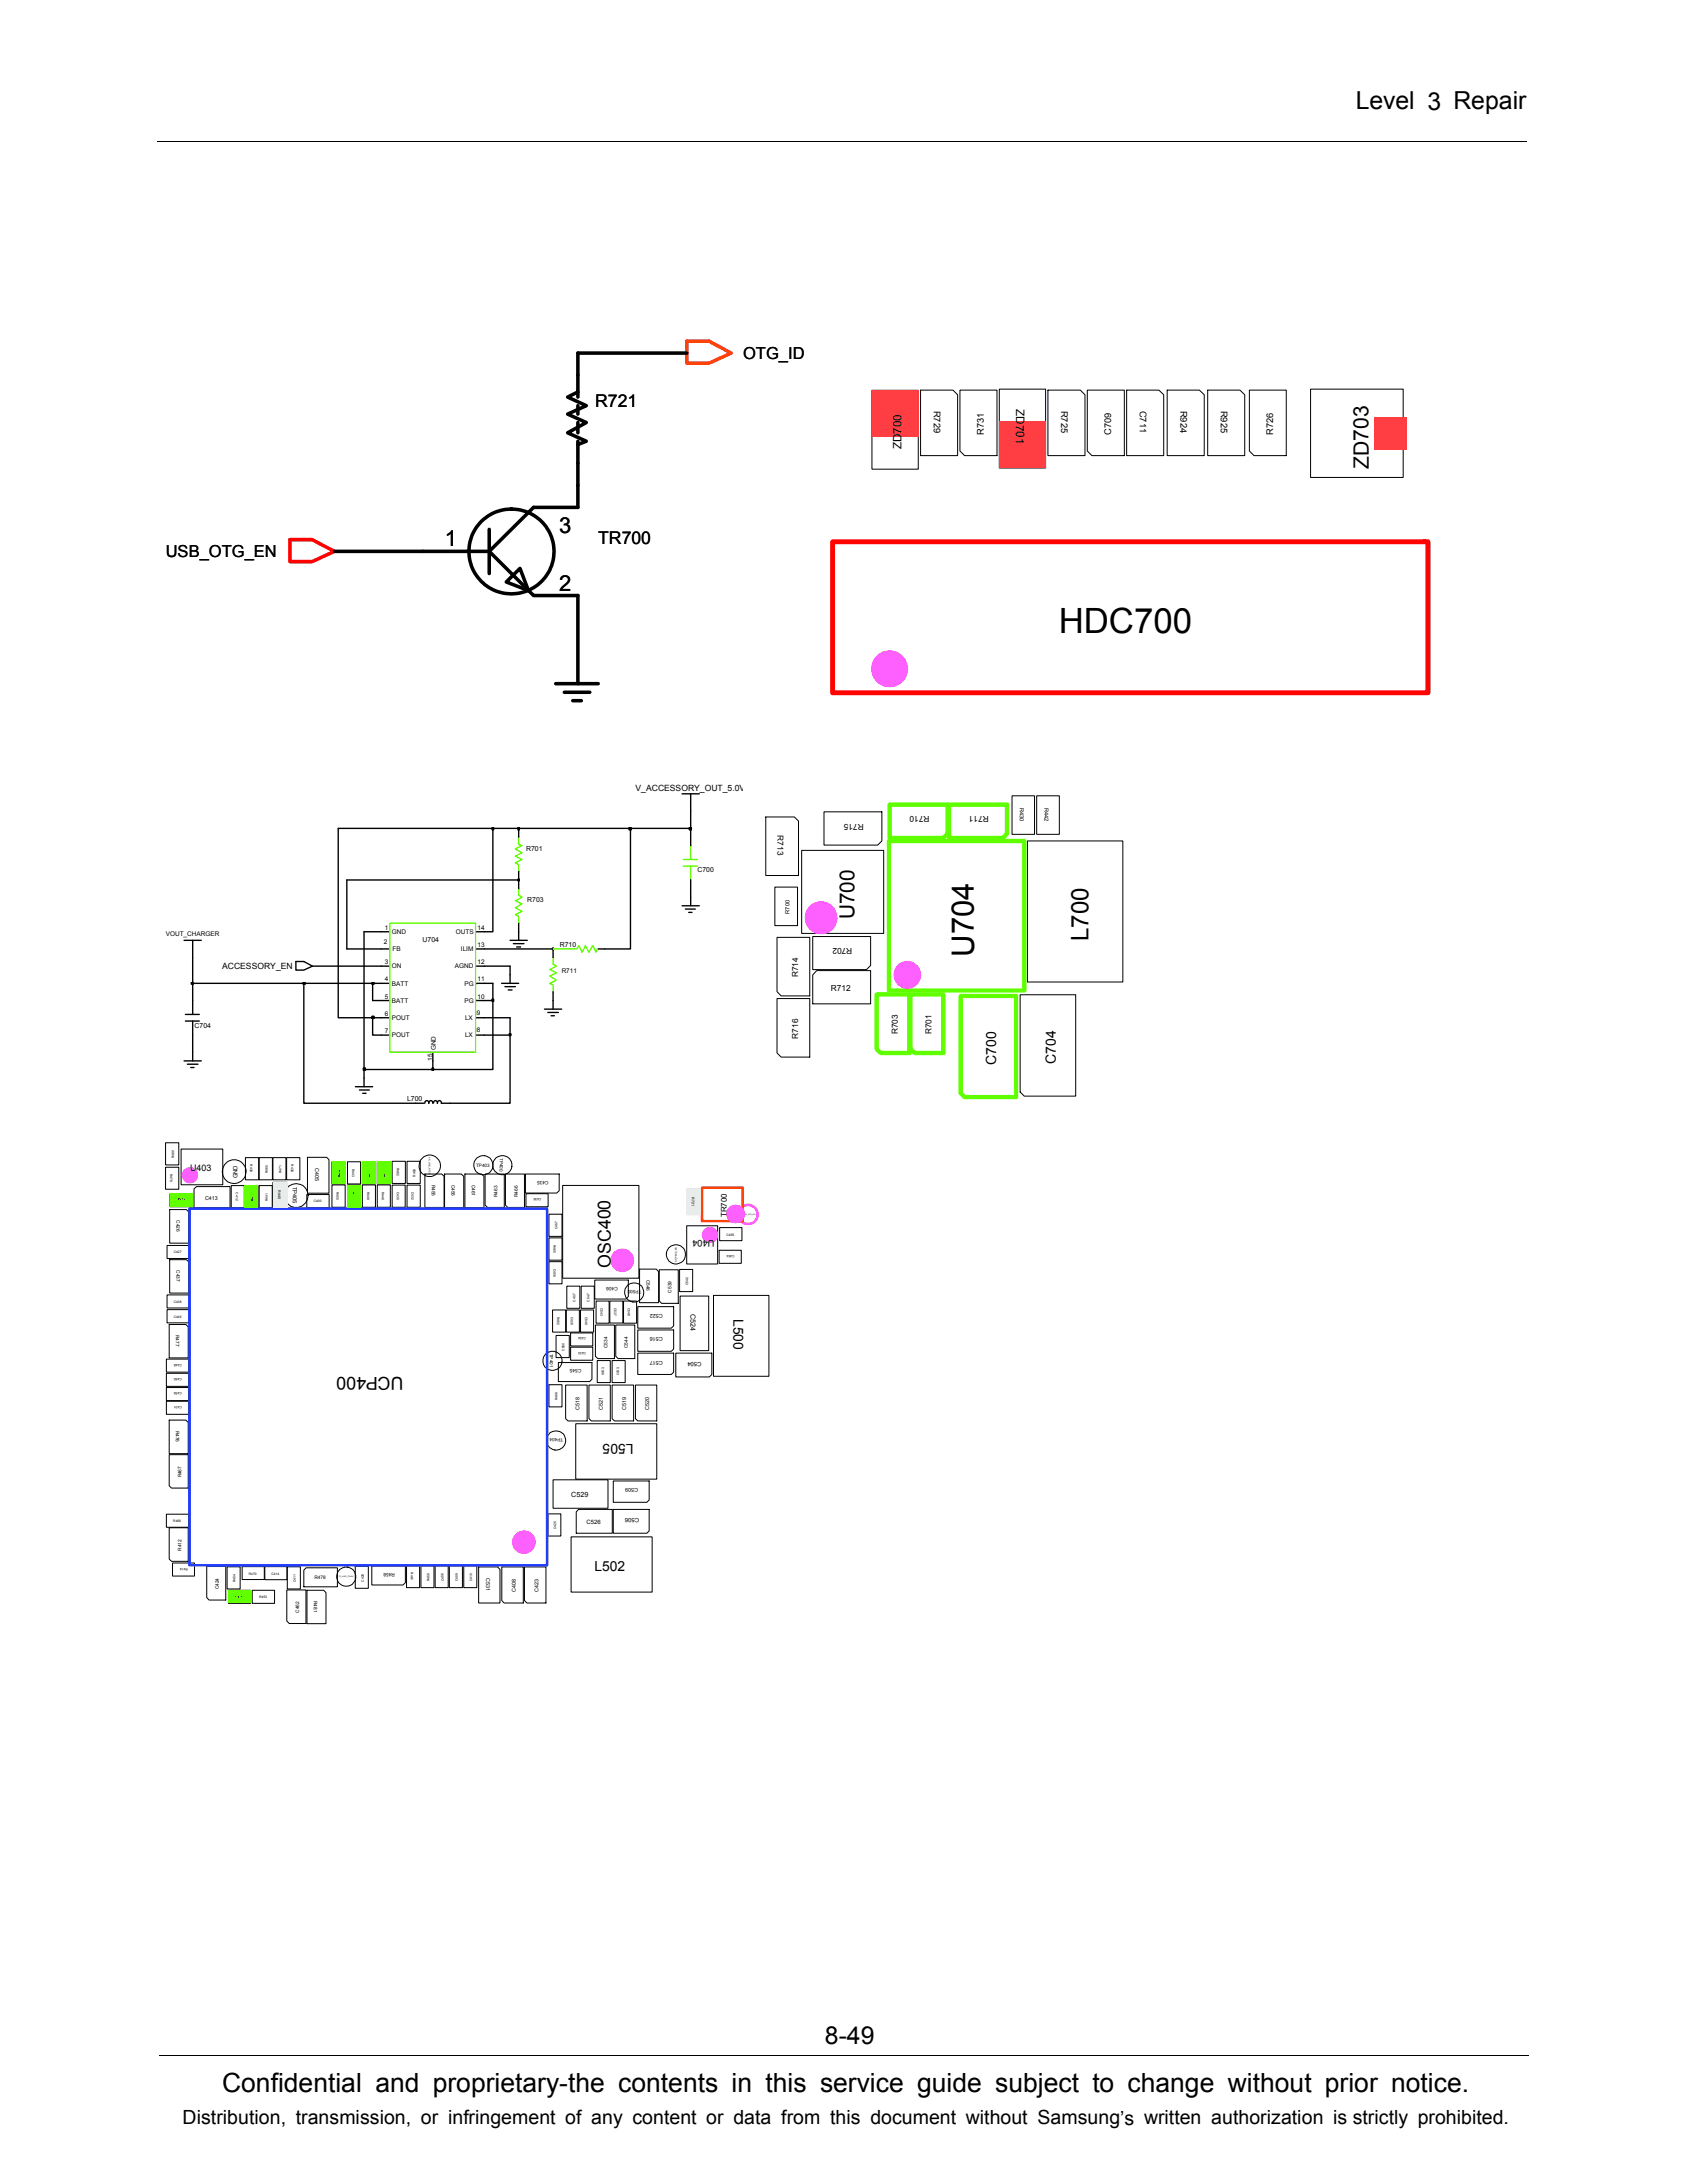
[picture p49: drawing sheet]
<svg xmlns="http://www.w3.org/2000/svg" width="216mm" height="279mm" viewBox="0 0 216 279" stroke-linecap="round" stroke-linejoin="round" font-family="sans-serif">
<defs><g id="words">
<text font-size="4.5" x="135.5" y="81">HDC700</text>
<text font-size="4" x="124.7" y="122.4" transform="rotate(-90 124.7 122.4)">U704</text>
<text font-size="3.4" x="28.4" y="267.7">Confidential and proprietary-the contents in this service guide subject to change without prior notice.</text>
<g font-size="3.2">
<text x="173.5" y="14">Level 3 Repair</text>
<text x="105.6" y="261.6">8-49</text>
</g>
<text font-size="3.1" x="139.3" y="120.5" transform="rotate(-90 139.3 120.5)">L700</text>
<g font-size="2.8">
<text x="56.9" y="69.9">1</text>
<text x="71.6" y="68.2">3</text>
<text x="71.6" y="75.6">2</text>
</g>
<g font-size="2.7">
<text x="175.2" y="60" transform="rotate(-90 175.2 60)">ZD703</text>
<text x="109.3" y="117.6" transform="rotate(-90 109.3 117.6)">U700</text>
</g>
<text font-size="2.5" x="23.4" y="271.9">Distribution, transmission, or infringement of any content or data from this document without Samsung’s written authorization is strictly prohibited.</text>
<g font-size="2.3">
<text x="76.2" y="52.1">R721</text>
<text x="76.6" y="69.7">TR700</text>
<text x="78.2" y="162.3" transform="rotate(-90 78.2 162.3)">OSC400</text>
<text x="51.6" y="176.2" transform="rotate(-180 51.6 176.2)">UCP400</text>
</g>
<g font-size="2.1">
<text x="95.1" y="46">OTG_ID</text>
<text x="21.2" y="71.4">USB_OTG_EN</text>
</g>
<g font-size="1.8">
<text x="127.5" y="136.3" transform="rotate(-90 127.5 136.3)">C700</text>
<text x="135.1" y="136.1" transform="rotate(-90 135.1 136.1)">C704</text>
<text x="93.9" y="168.8" transform="rotate(90 93.9 168.8)">L500</text>
<text x="81.1" y="184.8" transform="rotate(-180 81.1 184.8)">L505</text>
<text x="76.1" y="201">L502</text>
</g>
<g font-size="1.5">
<text x="130" y="52.4" transform="rotate(90 130 52.4)">ZD</text>
<text x="115.4" y="55.5" transform="rotate(-90 115.4 55.5)">700</text>
<text x="115.4" y="57.5" transform="rotate(-90 115.4 57.5)">ZD</text>
<text x="130" y="54.4" transform="rotate(90 130 54.4)">701</text>
</g>
<g font-size="1.2">
<text x="119.5" y="52.6" transform="rotate(90 119.5 52.6)">R729</text>
<text x="135.8" y="52.6" transform="rotate(90 135.8 52.6)">R725</text>
<text x="145.9" y="52.6" transform="rotate(90 145.9 52.6)">C711</text>
<text x="151.1" y="52.6" transform="rotate(90 151.1 52.6)">R924</text>
<text x="156.3" y="52.6" transform="rotate(90 156.3 52.6)">R925</text>
<text x="125.9" y="55.7" transform="rotate(-90 125.9 55.7)">R731</text>
<text x="142.2" y="55.7" transform="rotate(-90 142.2 55.7)">C709</text>
<text x="162.9" y="55.7" transform="rotate(-90 162.9 55.7)">R726</text>
<text x="91.4" y="158.6" transform="rotate(-180 91.4 158.6)">U404</text>
</g>
<g font-size="1.1">
<text x="81.3" y="101.3">V_ACCESSORY_OUT_5.0V</text>
<text x="99.5" y="106.9" transform="rotate(90 99.5 106.9)">R713</text>
<text x="110.5" y="105.4" transform="rotate(-180 110.5 105.4)">R715</text>
<text x="118.9" y="104.5" transform="rotate(-180 118.9 104.5)">R710</text>
<text x="126.6" y="104.5" transform="rotate(-180 126.6 104.5)">R711</text>
<text x="28.4" y="124.1">ACCESSORY_EN</text>
<text x="102.2" y="125.1" transform="rotate(-90 102.2 125.1)">R714</text>
<text x="109.1" y="121.4" transform="rotate(-180 109.1 121.4)">R702</text>
<text x="106.3" y="126.8">R712</text>
<text x="102.2" y="132.9" transform="rotate(-90 102.2 132.9)">R716</text>
<text x="114.9" y="132.4" transform="rotate(-90 114.9 132.4)">R703</text>
<text x="119.2" y="132.4" transform="rotate(-90 119.2 132.4)">R701</text>
<text x="24.3" y="149.9">U403</text>
</g>
<text font-size="1" x="93" y="155.8" transform="rotate(-90 93 155.8)">TR700</text>
<g font-size=".9">
<text x="67.3" y="108.9">R701</text>
<text x="89.3" y="111.7">C700</text>
<text x="67.5" y="115.4">R703</text>
<text x="54.1" y="120.6">U704</text>
<text x="71.6" y="121.2">R710</text>
<text x="24.9" y="131.6">C704</text>
<text x="52.1" y="140.9">L700</text>
<text x="88.3" y="168.2" transform="rotate(90 88.3 168.2)">C524</text>
<text x="73.1" y="191.6">C529</text>
</g>
<g font-size=".8">
<text x="21.2" y="119.8">VOUT_CHARGER</text>
<text x="49.3" y="119">1</text>
<text x="50.1" y="119.5">GND</text>
<text x="58.3" y="119.5">OUTS</text>
<text x="61.1" y="119">14</text>
<text x="49.1" y="120.9">2</text>
<text x="49.3" y="123.4">3</text>
<text x="49.3" y="125.6">4</text>
<text x="50.1" y="124">ON</text>
<text x="50.2" y="121.8">FB</text>
<text x="58.2" y="124">AGND</text>
<text x="59" y="121.8">ILIM</text>
<text x="61.1" y="121.2">13</text>
<text x="61.1" y="125.6">11</text>
<text x="61.1" y="123.4">12</text>
<text x="71.9" y="124.5">R711</text>
<text x="49.3" y="130">6</text>
<text x="49.3" y="127.8">5</text>
<text x="50.1" y="130.6">POUT</text>
<text x="50.1" y="126.2">BATT</text>
<text x="50.1" y="128.4">BATT</text>
<text x="59.4" y="128.4">PG</text>
<text x="59.4" y="126.2">PG</text>
<text x="59.5" y="130.6">LX</text>
<text x="61" y="129.9">9</text>
<text x="61.1" y="127.8">10</text>
<text x="49.3" y="132.2">7</text>
<text x="50.1" y="132.8">POUT</text>
<text x="55.3" y="135.8" transform="rotate(-90 55.3 135.8)">15</text>
<text x="55.8" y="134.4" transform="rotate(-90 55.8 134.4)">GND</text>
<text x="59.5" y="132.8">LX</text>
<text x="61" y="132.1">8</text>
<text x="30.4" y="150.8" transform="rotate(-90 30.4 150.8)">GND</text>
<text x="89.8" y="174.3" transform="rotate(-180 89.8 174.3)">C504</text>
<text x="75.1" y="195.1">C526</text>
<text x="81.8" y="194.3" transform="rotate(-180 81.8 194.3)">C506</text>
</g>
<g font-size=".7">
<text x="130.5" y="103.4" transform="rotate(90 130.5 103.4)">R430</text>
<text x="133.7" y="103.4" transform="rotate(90 133.7 103.4)">R442</text>
<text x="101.1" y="116.9" transform="rotate(-90 101.1 116.9)">R700</text>
<text x="40.3" y="149.5" transform="rotate(90 40.3 149.5)">C405</text>
<text x="26.2" y="153.5">C413</text>
<text x="37.5" y="151.9" transform="rotate(90 37.5 151.9)">TP405</text>
<text x="84.8" y="171.2" transform="rotate(-180 84.8 171.2)">C516</text>
<text x="84.8" y="168.2" transform="rotate(-180 84.8 168.2)">C522</text>
<text x="84.8" y="174.1" transform="rotate(-180 84.8 174.1)">C517</text>
<text x="74.2" y="180.5" transform="rotate(-90 74.2 180.5)">C518</text>
<text x="77.2" y="180.5" transform="rotate(-90 77.2 180.5)">C521</text>
<text x="80.1" y="180.5" transform="rotate(-90 80.1 180.5)">C519</text>
<text x="83.1" y="180.5" transform="rotate(-90 83.1 180.5)">C520</text>
<text x="81.7" y="190.5" transform="rotate(-180 81.7 190.5)">C509</text>
<text x="62.2" y="202" transform="rotate(90 62.2 202)">C531</text>
<text x="66" y="203.8" transform="rotate(-90 66 203.8)">C408</text>
<text x="68.9" y="203.8" transform="rotate(-90 68.9 203.8)">C423</text>
</g>
<g font-size=".6">
<text x="60.9" y="149.4">TP403</text>
<text x="64" y="148.2" transform="rotate(90 64 148.2)">TP400</text>
<text x="55.3" y="151.6" transform="rotate(90 55.3 151.6)">R455</text>
<text x="57.8" y="151.6" transform="rotate(90 57.8 151.6)">C455</text>
<text x="60.4" y="151.6" transform="rotate(90 60.4 151.6)">C461</text>
<text x="63.7" y="153.2" transform="rotate(-90 63.7 153.2)">R463</text>
<text x="66.3" y="153.2" transform="rotate(-90 66.3 153.2)">R466</text>
<text x="70.2" y="151.1" transform="rotate(-180 70.2 151.1)">C435</text>
<text x="22.6" y="156.2" transform="rotate(90 22.6 156.2)">C426</text>
<text x="22.6" y="162.6" transform="rotate(90 22.6 162.6)">C437</text>
<text x="79.1" y="164.7" transform="rotate(-180 79.1 164.7)">C406</text>
<text x="81.7" y="165.1" transform="rotate(-180 81.7 165.1)">P500</text>
<text x="82.1" y="165.1" transform="rotate(-180 82.1 165.1)">T</text>
<text x="82.7" y="163.8" transform="rotate(90 82.7 163.8)">C546</text>
<text x="85.9" y="165.4" transform="rotate(-90 85.9 165.4)">C539</text>
<text x="22.5" y="170.9" transform="rotate(90 22.5 170.9)">R477</text>
<text x="70.4" y="173.2" transform="rotate(90 70.4 173.2)">TP401</text>
<text x="77.8" y="172.5" transform="rotate(-90 77.8 172.5)">C534</text>
<text x="80.4" y="172.5" transform="rotate(-90 80.4 172.5)">C544</text>
<text x="74.4" y="175.3" transform="rotate(-180 74.4 175.3)">C545</text>
<text x="22.5" y="183.1" transform="rotate(90 22.5 183.1)">R476</text>
<text x="72.1" y="184" transform="rotate(-180 72.1 184)">TP404</text>
<text x="23.2" y="189.1" transform="rotate(-90 23.2 189.1)">R467</text>
<text x="23.2" y="198.5" transform="rotate(-90 23.2 198.5)">R412</text>
<text x="28" y="203.4" transform="rotate(-90 28 203.4)">C424</text>
<text x="40.2" y="202.1">R478</text>
<text x="50.5" y="201.3" transform="rotate(-180 50.5 201.3)">R458</text>
<text x="38.3" y="206.4" transform="rotate(-90 38.3 206.4)">C462</text>
<text x="40.2" y="204.9" transform="rotate(90 40.2 204.9)">R481</text>
</g>
<g font-size=".5">
<text x="35.6" y="152.3" transform="rotate(90 35.6 152.3)">R440</text>
<text x="88.5" y="153.2" transform="rotate(90 88.5 153.2)">R721</text>
</g>
<g font-size=".4">
<text x="22.3" y="148.2" transform="rotate(-90 22.3 148.2)">R480</text>
<text x="32" y="149" transform="rotate(90 32 149)">R439</text>
<text x="37.3" y="149" transform="rotate(90 37.3 149)">R438</text>
<text x="45.1" y="149.6" transform="rotate(90 45.1 149.6)">R443</text>
<text x="50.8" y="149.5" transform="rotate(90 50.8 149.5)">R482</text>
<text x="21.8" y="150.3" transform="rotate(90 21.8 150.3)">R479</text>
<text x="23.7" y="153.4" transform="rotate(-180 23.7 153.4)">R464</text>
<text x="30.2" y="152.6" transform="rotate(90 30.2 152.6)">C412</text>
<text x="32.4" y="153.7" transform="rotate(-90 32.4 153.7)">R431</text>
<text x="34.3" y="150.1" transform="rotate(-90 34.3 150.1)">R460</text>
<text x="34.3" y="153.7" transform="rotate(-90 34.3 153.7)">R441</text>
<text x="36" y="150.1" transform="rotate(-90 36 150.1)">R471</text>
<text x="40.2" y="153.9">C400</text>
<text x="43.1" y="152.5" transform="rotate(90 43.1 152.5)">R450</text>
<text x="43.6" y="150.7" transform="rotate(-90 43.6 150.7)">R446</text>
<text x="45.1" y="152.5" transform="rotate(90 45.1 152.5)">R447</text>
<text x="47" y="152.5" transform="rotate(90 47 152.5)">R449</text>
<text x="47.5" y="150.7" transform="rotate(-90 47.5 150.7)">R445</text>
<text x="48.9" y="152.5" transform="rotate(90 48.9 152.5)">R448</text>
<text x="49.4" y="150.7" transform="rotate(-90 49.4 150.7)">R444</text>
<text x="50.8" y="152.5" transform="rotate(90 50.8 152.5)">C430</text>
<text x="52.7" y="152.5" transform="rotate(90 52.7 152.5)">C432</text>
<text x="53.2" y="150.6" transform="rotate(-90 53.2 150.6)">R483</text>
<text x="69.3" y="153.4" transform="rotate(-180 69.3 153.4)">C436</text>
<text x="22.2" y="160.4">C427</text>
<text x="70.8" y="159.3" transform="rotate(90 70.8 159.3)">R465</text>
<text x="71.3" y="157.4" transform="rotate(-90 71.3 157.4)">C457</text>
<text x="93" y="158.1">C465</text>
<text x="94" y="160.6" transform="rotate(-180 94 160.6)">C464</text>
<text x="22.2" y="166.8">C438</text>
<text x="70.8" y="162.4" transform="rotate(90 70.8 162.4)">C458</text>
<text x="73.6" y="166.6" transform="rotate(-90 73.6 166.6)">C407</text>
<text x="75.5" y="166.6" transform="rotate(-90 75.5 166.6)">C547</text>
<text x="76.9" y="167.4" transform="rotate(90 76.9 167.4)">C543</text>
<text x="78.6" y="167.4" transform="rotate(90 78.6 167.4)">C537</text>
<text x="80.4" y="167.4" transform="rotate(90 80.4 167.4)">C548</text>
<text x="88.1" y="164.4" transform="rotate(-90 88.1 164.4)">C542</text>
<text x="22.2" y="168.7">C449</text>
<text x="71.3" y="168.5" transform="rotate(90 71.3 168.5)">R462</text>
<text x="72.3" y="172.9" transform="rotate(-90 72.3 172.9)">C550</text>
<text x="73" y="168.5" transform="rotate(90 73 168.5)">C428</text>
<text x="74.9" y="168.5" transform="rotate(90 74.9 168.5)">C549</text>
<text x="75" y="171.2" transform="rotate(-180 75 171.2)">C434</text>
<text x="75" y="173" transform="rotate(-180 75 173)">C433</text>
<text x="23.3" y="176.4" transform="rotate(-180 23.3 176.4)">C460</text>
<text x="23.3" y="174.5" transform="rotate(-180 23.3 174.5)">C448</text>
<text x="23.3" y="178.2" transform="rotate(-180 23.3 178.2)">C459</text>
<text x="23.3" y="179.9" transform="rotate(-180 23.3 179.9)">C431</text>
<text x="71.3" y="179.2" transform="rotate(-90 71.3 179.2)">R468</text>
<text x="77" y="175" transform="rotate(90 77 175)">C536</text>
<text x="78.9" y="175" transform="rotate(90 78.9 175)">C533</text>
<text x="22.2" y="194.8">R469</text>
<text x="71.2" y="195.7" transform="rotate(-90 71.2 195.7)">C425</text>
<text x="24" y="200.6" transform="rotate(-180 24 200.6)">R414</text>
<text x="30.1" y="202.5" transform="rotate(-90 30.1 202.5)">R454</text>
<text x="31.9" y="201.5">R470</text>
<text x="34.8" y="201.5">C414</text>
<text x="37.9" y="202.5" transform="rotate(-90 37.9 202.5)">C411</text>
<text x="46.5" y="202.4" transform="rotate(-90 46.5 202.4)">C429</text>
<text x="52.6" y="201.3" transform="rotate(90 52.6 201.3)">R461</text>
<text x="54.9" y="202.3" transform="rotate(-90 54.9 202.3)">R459</text>
<text x="56.8" y="202.3" transform="rotate(-90 56.8 202.3)">C456</text>
<text x="58.6" y="202.3" transform="rotate(-90 58.6 202.3)">C409</text>
<text x="60.4" y="202.3" transform="rotate(-90 60.4 202.3)">C410</text>
<text x="30.1" y="204.6">R415</text>
<text x="33.2" y="204.6">R453</text>
</g>
<g font-size=".3">
<text x="54.9" y="148.1" transform="rotate(90 54.9 148.1)">AP_JTAG_RTCK</text>
<text x="86.6" y="161.5" transform="rotate(-90 86.6 161.5)">AP_PMIC_EN</text>
</g>
<g font-size=".2">
<text x="94.7" y="155.5">TP_USB_OTG_EN</text>
<text x="43.3" y="201.9">TP_AGPS_TSYNC</text>
</g>
</g></defs>
<g fill="none" stroke="#000" stroke-width=".13">
<path d="M20.2 18.1h175.3M111.6 50h5.9v10h-5.9zM117.8 49.9h4.2l.6 .6v7.8h-4.8zM122.9 49.9h4.7v8.4h-4.2l-.5-.6zM127.9 49.8h5.9v10.1h-5.9zM134.1 49.9h4.2l.6 .6v7.8h-4.8zM139.1 49.9h4.8v8.4h-4.2l-.6-.6zM144.2 49.9h4.1l.6 .6v7.8h-4.7zM149.4 49.9h4.1l.6 .6v7.8h-4.7zM154.6 49.9h4.1l.6 .6v7.8h-4.7zM159.9 49.9h4.7v8.4h-4.1l-.6-.6zM167.7 49.8h11.9v11.3h-11.9z"/>
<path d="M20.4 263h175.3"/>
</g>
<g fill="none" stroke="#000" stroke-width=".45">
<path d="M74 50.2v.6M74 51.9v1.1M74 54.1v1.3M74 56.5v.4M87.9 45.2h-13.9v5l-1.4 .6 2.4 1.1-2.4 1.1 2.4 1.1-2.4 1.3 2.4 1.1-1 .4v8h-5.7l-5.7 5.7h-19.8M62.6 70.6l5.7 5.6h5.7v11.3M62.6 67.8v5.6M64.8 74.5l1.7-1.8 1.1 2.9zM71.1 87.5h5.5M72.2 88.6h3.3M73.3 89.7h1.1"/>
<circle cx="65.4" cy="70.6" r="5.4"/>
</g>
<path d="M87.9 43.7h2.8l2.9 1.5-2.9 1.3h-2.8z" fill="none" stroke="#ff6200" stroke-width=".45"/>
<path d="M37.1 69.1h2.8l2.9 1.5-2.9 1.3h-2.8z" fill="none" stroke="#ff0200" stroke-width=".45"/>
<path d="M106.6 69.3h76.2v19.4h-76.2z" fill="none" stroke="#ff0300" stroke-width=".63"/>
<circle cx="113.9" cy="85.6" r="2.37" fill="#fe5fff"/>
<g fill="#ff3e44">
<path d="M111.6 50h5.9v5.9h-5.9z"/>
<path d="M127.9 54h5.9v5.9h-5.9z"/>
<path d="M175.9 53.4h4.1v4.1h-4.1z"/>
</g>
<g fill="none" stroke="#000" stroke-width=".18">
<path d="M48.8 119.3h1.1M60.9 119.3h1.1M66.4 119.3v1.1M87.3 115.9h2.2M87.3 101.6h2.2M87.7 116.4h1.3M88.1 116.8h.5M88.4 101.6v2.2M88.4 114.9v1M23.6 120.4h2.2M23.6 135.8h2.2M23.7 129.8h1.8"/>
<path d="M23.7 130.7h1.8M24 136.2h1.3M24.4 136.6h.4M24.7 120.4v2.2M24.7 128.1v1.7M24.7 130.7v1.8M24.7 134.7v1.1M37.9 123.1h1l1.1 .6-1.1 .5h-1zM38.9 125.9v15.3h15.4M45.5 139.1h2.2M46 139.5h1.3M46.4 139.9h.4"/>
<path d="M46.6 136.9v2.2M48.8 132.5h1.1M48.8 128.1h1.1M48.8 123.7h1.1M48.8 125.9h1.1M48.8 121.5h1.1M48.8 130.3h1.1M55.4 134.7v1.1M60.9 125.9h1.1M60.9 121.5h1.1M60.9 130.3h1.1M60.9 132.5h1.1"/>
<path d="M60.9 128.1h1.1M60.9 123.7h1.1M64.2 125.9h2.2M64.6 126.3h1.4M65 126.7h.5M65.3 124.8v1.1M65.3 132.5v8.7h-8.8M65.3 120.4h2.2M65.7 120.8h1.4M66.1 121.2h.5M69.7 129.2h2.2M70.1 129.6h1.4"/>
<path d="M70.5 130h.5M70.8 128.1v1.1M76.5 121.5h.9M54.4 141.2a.25 .25 0 0 1 .2-.3 .25 .25 0 0 1 .3 .3 .26 .26 0 0 1 .2-.3 .26 .26 0 0 1 .3 .3M55.5 141.2a.25 .25 0 0 1 .2-.3 .25 .25 0 0 1 .3 .3M56 141.2a.26 .26 0 0 1 .2-.3 .26 .26 0 0 1 .3 .3"/>
</g>
<path d="M49.9 118.2h11v16.5h-11zM66.4 107.1v1l.4 .1-.8 .4 .8 .6-.8 .4 .8 .4-.8 .4 .4 .3v.8M66.4 113.7v.9l.4 .3-.8 .4 .8 .4-.8 .5 .8 .4-.8 .5 .4 .2v.9M87.5 110h1.7M87.5 110.8h1.7M88.4 108.2v1.8M88.4 110.8v1.8M70.8 122.6v.8l.4 .3-.8 .4 .8 .4-.8 .4 .8 .5-.8 .5 .4 .1v1M73 121.5h.8l.3-.5 .4 .9 .4-.9 .5 .9 .5-.9 .4 .9 .2-.4" fill="none" stroke="#5fff00" stroke-width=".18"/>
<path d="M46.5 136.7h.3v.3h-.3z" fill="#c4c4c4"/>
<path d="M46.6 119.3v17.6h8.8M46.5 136.7h.3v.3h-.3zM46.5 136.7h.3v.3h-.3" fill="none" stroke="#000" stroke-width=".18"/>
<path d="M55.3 136.7h.2v.3h-.2z" fill="#c4c4c4"/>
<path d="M24.7 132.5v2.2M47.7 130.3v2.2h1.1M55.3 136.7h.2v.3h-.2zM55.3 136.7h.2v.3h-.2M62 132.5h3.3M63.1 128.1v8.8h-7.7v-1.1" fill="none" stroke="#000" stroke-width=".18"/>
<path d="M65.2 132.3h.2v.2h-.2z" fill="#c4c4c4"/>
<path d="M43.3 106v24.3h4.4M65.2 132.3h.2v.2h-.2zM65.3 130.3v2.2" fill="none" stroke="#000" stroke-width=".18"/>
<path d="M47.6 130.1h.3v.2h-.3z" fill="#c4c4c4"/>
<path d="M24.7 125.9v2.2M47.6 130.1h.3v.2h-.3M47.6 130.1h.3v.2h-.3zM47.7 130.3h1.1M47.7 125.9v2.2h1.1M62 130.3h3.3M62 128.1h1.1" fill="none" stroke="#000" stroke-width=".18"/>
<path d="M63 127.9h.2v.2h-.2z" fill="#c4c4c4"/>
<path d="M63 127.9h.2v.2h-.2zM63.1 125.9v2.2M70.8 127v1.1" fill="none" stroke="#000" stroke-width=".18"/>
<path d="M24.5 125.8h.2v.1h-.2z" fill="#c4c4c4"/>
<path d="M24.5 125.8h.2v.1h-.2M24.5 125.8h.2v.1h-.2zM24.7 122.6v3.3h14.2" fill="none" stroke="#000" stroke-width=".18"/>
<path d="M38.8 125.8h.3v.1h-.3z" fill="#c4c4c4"/>
<path d="M38.8 125.8h.3v.1h-.3zM38.8 125.8h.3v.1h-.3M38.9 125.9h8.8" fill="none" stroke="#000" stroke-width=".18"/>
<path d="M47.6 125.8h.3v.1h-.3z" fill="#c4c4c4"/>
<path d="M44.4 112.6v8.9h4.4M40 123.7h8.8M47.6 125.8h.3v.1h-.3M47.6 125.8h.3v.1h-.3zM47.7 125.9h1.1M62 125.9h1.1M62 123.7h3.3v1.1M62 121.5h8.8v1.1" fill="none" stroke="#000" stroke-width=".18"/>
<path d="M70.7 121.4h.2v.1h-.2z" fill="#c4c4c4"/>
<path d="M44.4 112.6h22v1.1M46.6 119.3h2.2M63.1 106v13.3h-1.1M66.4 118.2v1.1M80.7 106v15.5h-3.3M88.4 112.6v2.3M70.7 121.4h.2v.1h-.2z" fill="none" stroke="#000" stroke-width=".18"/>
<path d="M70.8 121.5h2.2" fill="none" stroke="#5fff00" stroke-width=".18"/>
<path d="M66.3 112.5h.2v.2h-.2z" fill="#c4c4c4"/>
<path d="M43.3 106h19.8M66.3 112.5h.2v.2h-.2zM66.3 112.5h.2v.2h-.2M66.4 106v1.1M66.4 111.5v1.1M88.4 106v2.2" fill="none" stroke="#000" stroke-width=".18"/>
<path d="M63 105.9h.2v.3h-.2z" fill="#c4c4c4"/>
<path d="M63 105.9h.2v.3h-.2zM63 105.9h.2v.3h-.2M63.1 106h3.3" fill="none" stroke="#000" stroke-width=".18"/>
<path d="M66.3 105.9h.2v.3h-.2z" fill="#c4c4c4"/>
<path d="M66.3 105.9h.2v.3h-.2zM66.3 105.9h.2v.3h-.2M66.4 106h14.3" fill="none" stroke="#000" stroke-width=".18"/>
<path d="M80.5 105.9h.3v.3h-.3z" fill="#c4c4c4"/>
<path d="M80.5 105.9h.3v.3h-.3M80.5 105.9h.3v.3h-.3zM80.7 106h7.7" fill="none" stroke="#000" stroke-width=".18"/>
<path d="M88.2 105.9h.3v.3h-.3z" fill="#c4c4c4"/>
<path d="M88.2 105.9h.3v.3h-.3M88.2 105.9h.3v.3h-.3zM88.4 103.8v2.2" fill="none" stroke="#000" stroke-width=".18"/>
<path d="M113.7 107.6h17.4v19.2h-17.4zM113.9 103h7.4v3.7l-.6 .6h-6.8zM121.5 103h7.4v3.7l-.5 .6h-6.9zM112.2 127.3h4.2v7.5h-3.7l-.5-.6zM116.5 127.3h4.2v7.5h-3.7l-.5-.6zM123 127.5h7v12.9h-6.5l-.5-.5z" fill="none" stroke="#60ff00" stroke-width=".56"/>
<path d="M98 104.6h3.7l.5 .5v7h-4.2zM99.2 113.5h2.9v5h-2.9zM99.4 120h4.2v7.5h-3.6l-.6-.6zM102.6 108.8h10.5v10.7h-10.5zM104 119.9h7.4v3.7l-.5 .5h-6.9zM105.5 103.9h7.4v3.7l-.6 .6h-6.8zM129.5 101.9h2.9v4.9h-2.9zM131.5 107.6h12.2v18.1h-12.2zM132.7 101.9h2.9v4.9h-2.9zM99.4 127.8h4.2v7.5h-3.6l-.6-.5zM104.5 124.2h6.9v4.3h-7.4v-3.7zM130.6 127.3h7.1v13h-6.6l-.5-.5z" fill="none" stroke="#000" stroke-width=".13"/>
<g fill="#fe5fff">
<circle cx="105.1" cy="117.5" r="2.12"/>
<circle cx="116.1" cy="124.8" r="1.78"/>
</g>
<g fill="none" stroke="#000" stroke-width=".13">
<path d="M21.2 149.4h1.7v2.8h-1.7zM21.2 146.3h1.7v2.8h-1.7zM21.4 159.4h2.8v1.7h-2.8zM21.7 154.8h2.2l.3 .3v4h-2.5zM21.8 152.8h2.8v1.7h-2.8zM23.2 147.1h5.3v4.5h-5.3zM24.8 152.2l.3-.3h4.3v2.7h-4.6zM29.6 151.7h1.7v2.9h-1.7zM31.3 151.7h1.7v2.9h-1.7zM31.4 148.2h1.7v2.8h-1.7zM33.2 151.7h1.6v2.9h-1.6zM33.2 148.2h1.7v2.8h-1.7z"/>
<path d="M34.9 148.2h1.7v2.8h-1.7zM34.9 151.3h1.9v3.2h-1.9zM36.7 148.2h1.7v2.8h-1.7zM39.3 152.9h2.8v1.7h-2.8zM39.3 148.1h2.5l.3 .3v4.3h-2.8zM42.5 148.7h1.7v2.8h-1.7zM42.5 151.7h1.7v2.8h-1.7zM44.5 148.7h1.6v2.8h-1.6zM44.5 151.7h1.6v2.8h-1.6zM46.4 151.7h1.6v2.8h-1.6zM46.4 148.7h1.6v2.8h-1.6zM48.3 148.7h1.7v2.8h-1.7z"/>
<path d="M48.3 151.7h1.7v2.8h-1.7zM50.2 148.6h1.7v2.9h-1.7zM50.2 151.7h1.7v2.8h-1.7zM52.1 148.6h1.7v2.9h-1.7zM52.1 151.7h1.7v2.8h-1.7zM54.4 150.3h2.1l.3 .3v3.9h-2.4zM56.9 150.3h2.1l.4 .3v4h-2.5zM59.5 150.3h2.1l.3 .3v4h-2.4zM62.1 150.3h2.4v4.2h-2.1l-.3-.3zM64.7 150.3h2.4v4.2h-2.1l-.3-.3zM67.2 150.3h4.4v2.1l-.4 .3h-4zM67.3 152.8h2.8v1.7h-2.8z"/>
<path d="M70.3 155.4h1.6v2.8h-1.6zM70.3 158.4h1.6v2.9h-1.6zM72 151.7h9.8v11.9h-9.8zM87.9 156.9h3.9v4.9h-3.9zM87.9 152.2h1.8v3.2h-1.8zM92.1 157.1h2.9v1.7h-2.9zM21.3 179.3h2.8v1.7h-2.8zM21.3 173.9h2.8v1.7h-2.8zM21.3 177.6h2.8v1.7h-2.8zM21.3 175.8h2.8v1.6h-2.8zM21.4 165.7h2.8v1.7h-2.8zM21.4 167.6h2.8v1.7h-2.8z"/>
<path d="M21.7 169.5h2.1l.3 .3v4h-2.4zM21.7 161.2h2.2l.3 .3v4h-2.5zM70.3 177.2h1.6v2.9h-1.6zM70.3 161.5h1.6v2.8h-1.6zM70.7 167.7h1.7v2.8h-1.7zM71.2 170.9h1.7v2.9h-1.7zM71.5 174.4h4.3v2.1l-.3 .3h-4zM72.4 177.3h2.7v4.6h-2.4l-.3-.3zM72.5 167.7h1.6v2.8h-1.6zM72.5 164.6h1.7v2.8h-1.7zM73 172.4h2.9v1.7h-2.9zM73 170.6h2.9v1.7h-2.9z"/>
<path d="M74.3 167.7h1.7v2.8h-1.7zM74.4 164.6h1.7v2.8h-1.7zM75.4 177.3h2.7v4.6h-2.4l-.3-.3zM76.1 163.8h4.3v2.1l-.3 .4h-4zM76.2 169.6h2.4v4.3h-2.1l-.3-.3zM76.3 166.5h1.7v2.9h-1.7zM76.4 174.1h1.7v2.9h-1.7zM78 166.5h1.7v2.8h-1.7zM78.3 177.3h2.8v4.6h-2.5l-.3-.3zM78.3 174.1h1.7v2.9h-1.7zM78.8 169.6h2.4v4.3h-2.1l-.3-.3zM79.8 166.5h1.7v2.9h-1.7z"/>
<path d="M81.3 177.3h2.8v4.6h-2.5l-.3-.3zM81.6 170.2h4.6v2.5l-.3 .3h-4.3zM81.6 173.2h4.6v2.4l-.3 .3h-4.3zM81.6 167.2h4.6v2.5l-.3 .3h-4.3zM81.9 162.4h2.1l.3 .4v3.9h-2.4zM84.4 162.5h2.4v4.3h-2.1l-.3-.3zM86.5 173.2h4.6v2.7l-.3 .3h-4.3zM87 162.5h1.6v2.8h-1.6zM87 165.9h3.7v7h-3.7zM91.3 165.8h7.1v10.3h-7.1zM92 160h2.9v1.7h-2.9zM21.3 193.8h2.8v1.7h-2.8z"/>
<path d="M21.7 195.5h2.4v4.3h-2.2l-.2-.3zM21.7 186.2h2.4v4.3h-2.2l-.2-.3zM21.7 181.8h2.1l.3 .3v4h-2.4zM70.1 193.8h1.7v2.8h-1.7zM70.8 189.4h7v3.6h-7zM73.1 196.7h10.4v7.1h-10.4zM73.7 182.2h10.4v7.1h-10.4zM74 193.2h4.4v3h-4.7v-2.7zM78.5 193.2h4.6v2.7l-.3 .3h-4.3zM78.5 189.5h4.6v2.5l-.3 .3h-4.3zM22.1 200h2.8v1.7h-2.8zM26.5 200.5h2.4v4.3h-2.1l-.3-.3z"/>
<path d="M29.1 200.5h1.6v2.9h-1.6zM29.2 203.5h2.9v1.7h-2.9zM31 200.5h2.8v1.7h-2.8zM32.3 203.5h2.8v1.7h-2.8zM33.9 200.5h2.8v1.7h-2.8zM36.7 203.5h2.5v4.3h-2.2l-.3-.3zM36.8 200.5h1.6v2.9h-1.6zM39.2 200.7h4v2.4h-4.3v-2.1zM39.3 203.5h2.1l.3 .3v4h-2.4zM45.5 200.4h1.6v2.9h-1.6zM47.6 200.4h4.3v2.2l-.3 .3h-4zM52 200.4h1.7v2.8h-1.7z"/>
<path d="M53.9 200.4h1.6v2.8h-1.6zM55.7 200.4h1.7v2.8h-1.7zM57.5 200.4h1.7v2.8h-1.7zM59.4 200.4h1.6v2.8h-1.6zM61.3 200.6h2.4l.3 .3v4.3h-2.7zM64.2 200.6h2.8v4.6h-2.5l-.3-.3zM67.1 200.6h2.8v4.6h-2.5l-.3-.3z"/>
<circle cx="30" cy="150" r="1.52"/>
<circle cx="37.9" cy="153" r="1.52"/>
<circle cx="55" cy="149.2" r="1.38"/>
<circle cx="61.9" cy="149.1" r="1.24"/>
<circle cx="64.3" cy="149.1" r="1.23"/>
<circle cx="70.7" cy="174.2" r="1.24"/>
<circle cx="81.1" cy="165.4" r="1.24"/>
<circle cx="86.5" cy="160.5" r="1.24"/>
<circle cx="71.2" cy="184.4" r="1.24"/>
<circle cx="44.3" cy="201.8" r="1.24"/>
</g>
<circle cx="95.7" cy="155.5" r="1.24" fill="none" stroke="#ff42e4" stroke-width=".32"/>
<path d="M89.9 152h5.2v4.3h-5.2z" fill="none" stroke="#ff4204" stroke-width=".32"/>
<path d="M24.3 154.7h45.7v45.6h-45.7z" fill="none" stroke="#1f3cff" stroke-width=".32"/>
<circle cx="79.6" cy="161.3" r="1.53" fill="#fe5fff"/>
<g fill="#62ff00">
<path d="M29.2 203.6h2.9v1.6h-2.9z"/>
<path d="M31.3 151.7h1.7v2.9h-1.7z"/>
</g>
<path d="M34.9 151.3h1.9v3.2h-1.9z" fill="#e5eceb"/>
<g fill="#62ff00">
<path d="M48.3 148.7h1.7v2.8h-1.7z"/>
<path d="M46.4 148.7h1.6v2.8h-1.6z"/>
<path d="M42.5 148.7h1.7v2.8h-1.7z"/>
<path d="M44.5 151.7h1.6v2.8h-1.6z"/>
<path d="M21.8 152.8h2.8v1.7h-2.8z"/>
</g>
<path d="M87.9 152.2h1.8v3.3h-1.8z" fill="#e5eceb"/>
<g fill="#fe5fff">
<circle cx="94.1" cy="155.4" r="1.22"/>
<circle cx="24.3" cy="150.4" r="1.07"/>
<circle cx="90.9" cy="158.1" r="1.07"/>
<circle cx="67" cy="197.4" r="1.53"/>
</g>
<use href="#words"/>
</svg>
